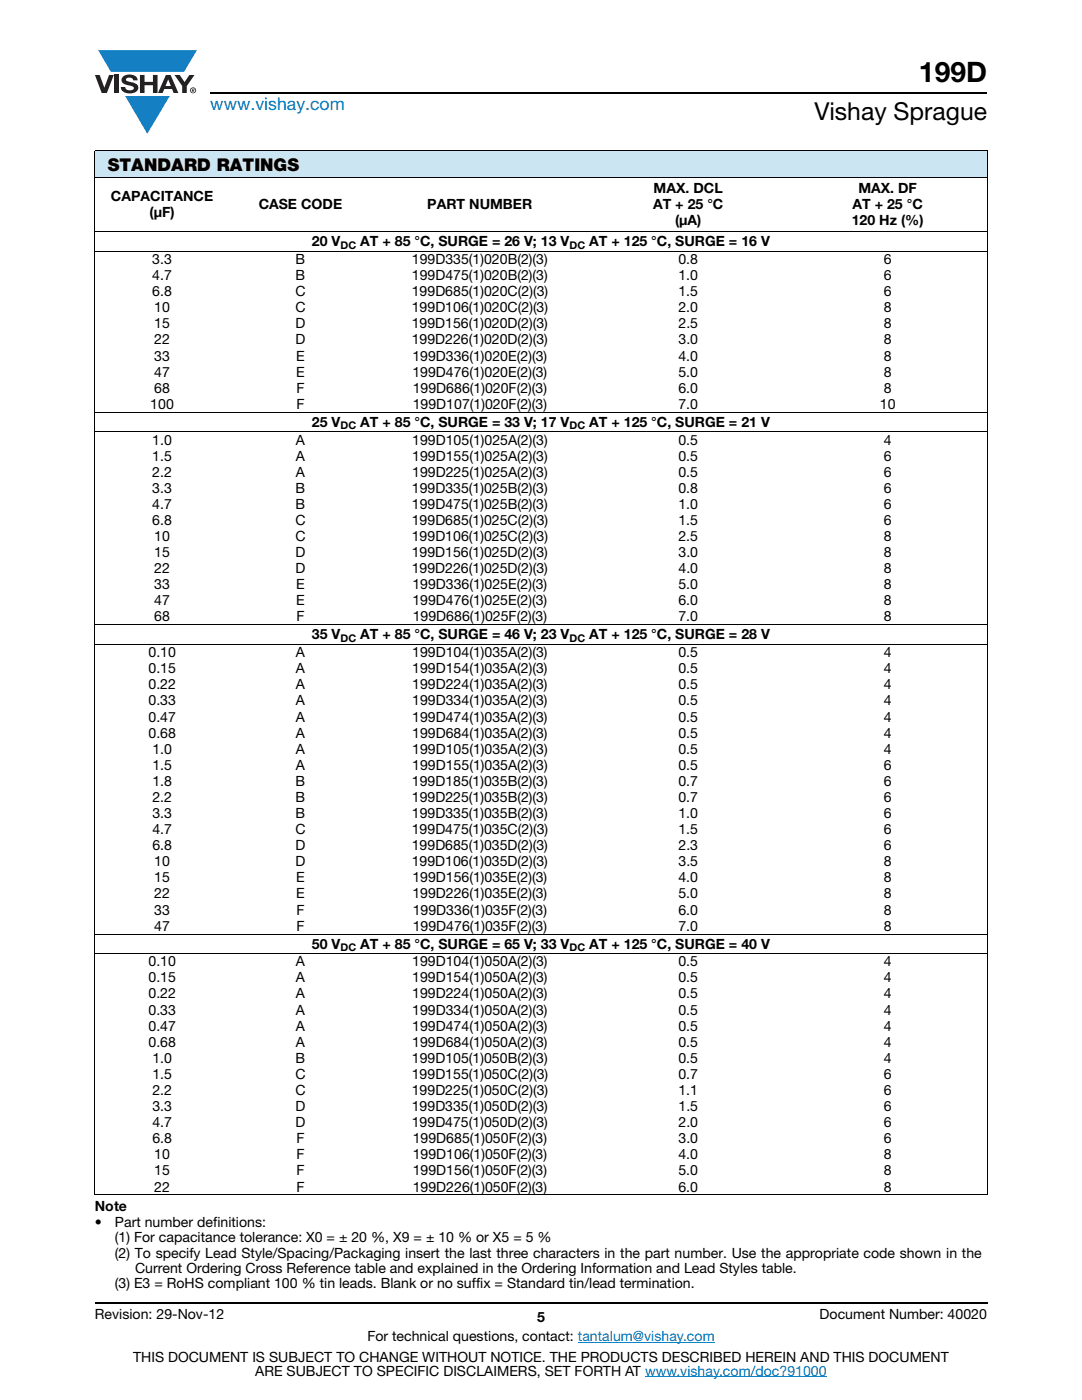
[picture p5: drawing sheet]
<svg xmlns="http://www.w3.org/2000/svg" width="216mm" height="279mm" viewBox="0 0 216 279" stroke-linecap="round" stroke-linejoin="round" font-family="sans-serif">
<defs><g id="words">
<text font-size="5.6" x="183.4" y="16.4">199D</text>
<text font-size="4.9" x="162.5" y="24">Vishay Sprague</text>
<text font-size="3.5" fill="#007ec4" x="42" y="21.9">www.vishay.com</text>
<text font-size="3.5" x="21.5" y="34.1">STANDARD RATINGS</text>
<g font-size="2.8">
<text x="22.1" y="40.2">CAPACITANCE</text>
<text x="51.6" y="41.8">CASE CODE</text>
<text x="85.3" y="41.8">PART NUMBER</text>
<text x="130.3" y="41.8">AT + 25 °C</text>
<text x="130.4" y="38.6">MAX. DCL</text>
<text x="170.1" y="41.8">AT + 25 °C</text>
<text x="171.3" y="38.6">MAX. DF</text>
<text x="29.8" y="43.4">(μF)</text>
<text x="134.7" y="45">(μA)</text>
<text x="170" y="45">120 Hz (%)</text>
<text x="30.4" y="52.7">3.3</text>
<text x="59" y="52.7">B</text>
<text x="62.3" y="49.1">20 V</text>
<text x="71.9" y="49.1">AT + 85 °C, SURGE = 26 V; 13 V</text>
<text x="82.2" y="52.7">199D335(1)020B(2)(3)</text>
<text x="117.6" y="49.1">AT + 125 °C, SURGE = 16 V</text>
<text x="135.4" y="52.7">0.8</text>
<text x="176.3" y="52.7">6</text>
<text x="30.4" y="55.9">4.7</text>
<text x="30.4" y="59.1">6.8</text>
<text x="59" y="59.1">C</text>
<text x="59" y="55.9">B</text>
<text x="82.2" y="59.1">199D685(1)020C(2)(3)</text>
<text x="82.2" y="55.9">199D475(1)020B(2)(3)</text>
<text x="135.4" y="59.1">1.5</text>
<text x="135.4" y="55.9">1.0</text>
<text x="176.3" y="55.9">6</text>
<text x="176.3" y="59.1">6</text>
<text x="30.8" y="62.3">10</text>
<text x="30.8" y="65.5">15</text>
<text x="59" y="62.3">C</text>
<text x="59" y="65.5">D</text>
<text x="82.2" y="62.3">199D106(1)020C(2)(3)</text>
<text x="82.2" y="65.5">199D156(1)020D(2)(3)</text>
<text x="135.4" y="62.3">2.0</text>
<text x="135.4" y="65.5">2.5</text>
<text x="176.3" y="62.3">8</text>
<text x="176.3" y="65.5">8</text>
<text x="30.8" y="68.7">22</text>
<text x="30.8" y="71.9">33</text>
<text x="59" y="68.7">D</text>
<text x="59.1" y="71.9">E</text>
<text x="82.2" y="68.7">199D226(1)020D(2)(3)</text>
<text x="82.3" y="71.9">199D336(1)020E(2)(3)</text>
<text x="135.4" y="71.9">4.0</text>
<text x="135.4" y="68.7">3.0</text>
<text x="176.3" y="71.9">8</text>
<text x="176.3" y="68.7">8</text>
<text x="30.8" y="75.2">47</text>
<text x="59.1" y="75.2">E</text>
<text x="82.3" y="75.2">199D476(1)020E(2)(3)</text>
<text x="135.4" y="75.2">5.0</text>
<text x="176.3" y="75.2">8</text>
<text x="30" y="81.6">100</text>
<text x="30.8" y="78.4">68</text>
<text x="59.1" y="78.4">F</text>
<text x="59.1" y="81.6">F</text>
<text x="82.4" y="78.4">199D686(1)020F(2)(3)</text>
<text x="82.4" y="81.6">199D107(1)020F(2)(3)</text>
<text x="135.4" y="78.4">6.0</text>
<text x="135.4" y="81.6">7.0</text>
<text x="175.6" y="81.6">10</text>
<text x="176.3" y="78.4">8</text>
<text x="30.4" y="88.7">1.0</text>
<text x="59.1" y="88.7">A</text>
<text x="62.3" y="85.2">25 V</text>
<text x="71.9" y="85.2">AT + 85 °C, SURGE = 33 V; 17 V</text>
<text x="82.3" y="88.7">199D105(1)025A(2)(3)</text>
<text x="117.6" y="85.2">AT + 125 °C, SURGE = 21 V</text>
<text x="135.4" y="88.7">0.5</text>
<text x="176.3" y="88.7">4</text>
<text x="30.4" y="91.9">1.5</text>
<text x="30.4" y="95.1">2.2</text>
<text x="59.1" y="91.9">A</text>
<text x="59.1" y="95.1">A</text>
<text x="82.3" y="91.9">199D155(1)025A(2)(3)</text>
<text x="82.3" y="95.1">199D225(1)025A(2)(3)</text>
<text x="135.4" y="91.9">0.5</text>
<text x="135.4" y="95.1">0.5</text>
<text x="176.3" y="91.9">6</text>
<text x="176.3" y="95.1">6</text>
<text x="30.4" y="98.3">3.3</text>
<text x="30.4" y="101.6">4.7</text>
<text x="59" y="98.3">B</text>
<text x="59" y="101.6">B</text>
<text x="82.2" y="98.3">199D335(1)025B(2)(3)</text>
<text x="82.2" y="101.6">199D475(1)025B(2)(3)</text>
<text x="135.4" y="98.3">0.8</text>
<text x="135.4" y="101.6">1.0</text>
<text x="176.3" y="98.3">6</text>
<text x="176.3" y="101.6">6</text>
<text x="30.4" y="104.8">6.8</text>
<text x="30.8" y="108">10</text>
<text x="59" y="108">C</text>
<text x="59" y="104.8">C</text>
<text x="82.2" y="108">199D106(1)025C(2)(3)</text>
<text x="82.2" y="104.8">199D685(1)025C(2)(3)</text>
<text x="135.4" y="108">2.5</text>
<text x="135.4" y="104.8">1.5</text>
<text x="176.3" y="108">8</text>
<text x="176.3" y="104.8">6</text>
<text x="30.8" y="111.2">15</text>
<text x="59" y="111.2">D</text>
<text x="82.2" y="111.2">199D156(1)025D(2)(3)</text>
<text x="135.4" y="111.2">3.0</text>
<text x="176.3" y="111.2">8</text>
<text x="30.8" y="114.4">22</text>
<text x="30.8" y="117.6">33</text>
<text x="59" y="114.4">D</text>
<text x="59.1" y="117.6">E</text>
<text x="82.2" y="114.4">199D226(1)025D(2)(3)</text>
<text x="82.3" y="117.6">199D336(1)025E(2)(3)</text>
<text x="135.4" y="117.6">5.0</text>
<text x="135.4" y="114.4">4.0</text>
<text x="176.3" y="117.6">8</text>
<text x="176.3" y="114.4">8</text>
<text x="30.8" y="120.8">47</text>
<text x="30.8" y="124">68</text>
<text x="59.1" y="120.8">E</text>
<text x="59.1" y="124">F</text>
<text x="82.3" y="120.8">199D476(1)025E(2)(3)</text>
<text x="82.4" y="124">199D686(1)025F(2)(3)</text>
<text x="135.4" y="120.8">6.0</text>
<text x="135.4" y="124">7.0</text>
<text x="176.3" y="120.8">8</text>
<text x="176.3" y="124">8</text>
<text x="29.6" y="131.1">0.10</text>
<text x="59.1" y="131.1">A</text>
<text x="62.3" y="127.6">35 V</text>
<text x="71.9" y="127.6">AT + 85 °C, SURGE = 46 V; 23 V</text>
<text x="82.3" y="131.1">199D104(1)035A(2)(3)</text>
<text x="117.6" y="127.6">AT + 125 °C, SURGE = 28 V</text>
<text x="135.4" y="131.1">0.5</text>
<text x="176.3" y="131.1">4</text>
<text x="29.6" y="134.4">0.15</text>
<text x="29.6" y="137.6">0.22</text>
<text x="59.1" y="134.4">A</text>
<text x="59.1" y="137.6">A</text>
<text x="82.3" y="134.4">199D154(1)035A(2)(3)</text>
<text x="82.3" y="137.6">199D224(1)035A(2)(3)</text>
<text x="135.4" y="134.4">0.5</text>
<text x="135.4" y="137.6">0.5</text>
<text x="176.3" y="134.4">4</text>
<text x="176.3" y="137.6">4</text>
<text x="29.6" y="140.8">0.33</text>
<text x="29.6" y="144">0.47</text>
<text x="59.1" y="140.8">A</text>
<text x="59.1" y="144">A</text>
<text x="82.3" y="140.8">199D334(1)035A(2)(3)</text>
<text x="82.3" y="144">199D474(1)035A(2)(3)</text>
<text x="135.4" y="140.8">0.5</text>
<text x="135.4" y="144">0.5</text>
<text x="176.3" y="140.8">4</text>
<text x="176.3" y="144">4</text>
<text x="29.6" y="147.2">0.68</text>
<text x="59.1" y="147.2">A</text>
<text x="82.3" y="147.2">199D684(1)035A(2)(3)</text>
<text x="135.4" y="147.2">0.5</text>
<text x="176.3" y="147.2">4</text>
<text x="30.4" y="150.4">1.0</text>
<text x="30.4" y="153.6">1.5</text>
<text x="59.1" y="150.4">A</text>
<text x="59.1" y="153.6">A</text>
<text x="82.3" y="150.4">199D105(1)035A(2)(3)</text>
<text x="82.3" y="153.6">199D155(1)035A(2)(3)</text>
<text x="135.4" y="150.4">0.5</text>
<text x="135.4" y="153.6">0.5</text>
<text x="176.3" y="150.4">4</text>
<text x="176.3" y="153.6">6</text>
<text x="30.4" y="156.8">1.8</text>
<text x="30.4" y="160">2.2</text>
<text x="59" y="160">B</text>
<text x="59" y="156.8">B</text>
<text x="82.2" y="156.8">199D185(1)035B(2)(3)</text>
<text x="82.2" y="160">199D225(1)035B(2)(3)</text>
<text x="135.4" y="156.8">0.7</text>
<text x="135.4" y="160">0.7</text>
<text x="176.3" y="156.8">6</text>
<text x="176.3" y="160">6</text>
<text x="30.4" y="163.3">3.3</text>
<text x="30.4" y="166.5">4.7</text>
<text x="59" y="166.5">C</text>
<text x="59" y="163.3">B</text>
<text x="82.2" y="166.5">199D475(1)035C(2)(3)</text>
<text x="82.2" y="163.3">199D335(1)035B(2)(3)</text>
<text x="135.4" y="166.5">1.5</text>
<text x="135.4" y="163.3">1.0</text>
<text x="176.3" y="163.3">6</text>
<text x="176.3" y="166.5">6</text>
<text x="30.4" y="169.7">6.8</text>
<text x="30.8" y="172.9">10</text>
<text x="59" y="172.9">D</text>
<text x="59" y="169.7">D</text>
<text x="82.2" y="172.9">199D106(1)035D(2)(3)</text>
<text x="82.2" y="169.7">199D685(1)035D(2)(3)</text>
<text x="135.4" y="172.9">3.5</text>
<text x="135.4" y="169.7">2.3</text>
<text x="176.3" y="172.9">8</text>
<text x="176.3" y="169.7">6</text>
<text x="30.8" y="176.1">15</text>
<text x="30.8" y="179.3">22</text>
<text x="59.1" y="176.1">E</text>
<text x="59.1" y="179.3">E</text>
<text x="82.3" y="176.1">199D156(1)035E(2)(3)</text>
<text x="82.3" y="179.3">199D226(1)035E(2)(3)</text>
<text x="135.4" y="176.1">4.0</text>
<text x="135.4" y="179.3">5.0</text>
<text x="176.3" y="176.1">8</text>
<text x="176.3" y="179.3">8</text>
<text x="30.8" y="182.5">33</text>
<text x="30.8" y="185.7">47</text>
<text x="59.1" y="182.5">F</text>
<text x="59.1" y="185.7">F</text>
<text x="82.4" y="182.5">199D336(1)035F(2)(3)</text>
<text x="82.4" y="185.7">199D476(1)035F(2)(3)</text>
<text x="135.4" y="182.5">6.0</text>
<text x="135.4" y="185.7">7.0</text>
<text x="176.3" y="182.5">8</text>
<text x="176.3" y="185.7">8</text>
<text x="62.3" y="189.3">50 V</text>
<text x="71.9" y="189.3">AT + 85 °C, SURGE = 65 V; 33 V</text>
<text x="117.6" y="189.3">AT + 125 °C, SURGE = 40 V</text>
<text x="29.6" y="192.8">0.10</text>
<text x="29.6" y="196.1">0.15</text>
<text x="59.1" y="192.8">A</text>
<text x="59.1" y="196.1">A</text>
<text x="82.3" y="192.8">199D104(1)050A(2)(3)</text>
<text x="82.3" y="196.1">199D154(1)050A(2)(3)</text>
<text x="135.4" y="192.8">0.5</text>
<text x="135.4" y="196.1">0.5</text>
<text x="176.3" y="192.8">4</text>
<text x="176.3" y="196.1">4</text>
<text x="29.6" y="199.3">0.22</text>
<text x="29.6" y="202.5">0.33</text>
<text x="59.1" y="199.3">A</text>
<text x="59.1" y="202.5">A</text>
<text x="82.3" y="199.3">199D224(1)050A(2)(3)</text>
<text x="82.3" y="202.5">199D334(1)050A(2)(3)</text>
<text x="135.4" y="199.3">0.5</text>
<text x="135.4" y="202.5">0.5</text>
<text x="176.3" y="199.3">4</text>
<text x="176.3" y="202.5">4</text>
<text x="29.6" y="205.7">0.47</text>
<text x="29.6" y="208.9">0.68</text>
<text x="59.1" y="205.7">A</text>
<text x="59.1" y="208.9">A</text>
<text x="82.3" y="205.7">199D474(1)050A(2)(3)</text>
<text x="82.3" y="208.9">199D684(1)050A(2)(3)</text>
<text x="135.4" y="205.7">0.5</text>
<text x="135.4" y="208.9">0.5</text>
<text x="176.3" y="205.7">4</text>
<text x="176.3" y="208.9">4</text>
<text x="30.4" y="212.1">1.0</text>
<text x="30.4" y="215.3">1.5</text>
<text x="59" y="215.3">C</text>
<text x="59" y="212.1">B</text>
<text x="82.2" y="215.3">199D155(1)050C(2)(3)</text>
<text x="82.2" y="212.1">199D105(1)050B(2)(3)</text>
<text x="135.4" y="215.3">0.7</text>
<text x="135.4" y="212.1">0.5</text>
<text x="176.3" y="212.1">4</text>
<text x="176.3" y="215.3">6</text>
<text x="30.4" y="218.5">2.2</text>
<text x="30.4" y="221.7">3.3</text>
<text x="59" y="218.5">C</text>
<text x="59" y="221.7">D</text>
<text x="82.2" y="218.5">199D225(1)050C(2)(3)</text>
<text x="82.2" y="221.7">199D335(1)050D(2)(3)</text>
<text x="135.4" y="218.5">1.1</text>
<text x="135.4" y="221.7">1.5</text>
<text x="176.3" y="218.5">6</text>
<text x="176.3" y="221.7">6</text>
<text x="30.4" y="225">4.7</text>
<text x="59" y="225">D</text>
<text x="82.2" y="225">199D475(1)050D(2)(3)</text>
<text x="135.4" y="225">2.0</text>
<text x="176.3" y="225">6</text>
<text x="30.4" y="228.2">6.8</text>
<text x="30.8" y="231.4">10</text>
<text x="59.1" y="231.4">F</text>
<text x="59.1" y="228.2">F</text>
<text x="82.4" y="231.4">199D106(1)050F(2)(3)</text>
<text x="82.4" y="228.2">199D685(1)050F(2)(3)</text>
<text x="135.4" y="231.4">4.0</text>
<text x="135.4" y="228.2">3.0</text>
<text x="176.3" y="231.4">8</text>
<text x="176.3" y="228.2">6</text>
<text x="30.8" y="234.6">15</text>
<text x="30.8" y="237.8">22</text>
<text x="59.1" y="234.6">F</text>
<text x="59.1" y="237.8">F</text>
<text x="82.4" y="234.6">199D156(1)050F(2)(3)</text>
<text x="82.4" y="237.8">199D226(1)050F(2)(3)</text>
<text x="135.4" y="234.6">5.0</text>
<text x="135.4" y="237.8">6.0</text>
<text x="176.3" y="234.6">8</text>
<text x="176.3" y="237.8">8</text>
<text x="18.9" y="241.6">Note</text>
<text x="18.9" y="244.8">•</text>
<text x="22.9" y="244.8">Part number definitions:</text>
<text x="22.9" y="248">(1) For capacitance tolerance: X0 = ± 20 %, X9 = ± 10 % or X5 = 5 %</text>
<text x="22.9" y="251.1">(2) To specify Lead Style/Spacing/Packaging insert the last three characters in the part number. Use the appropriate code shown in the</text>
<text x="22.9" y="257.1">(3) E3 = RoHS compliant 100 % tin leads. Blank or no suffix = Standard tin/lead termination.</text>
<text x="26.9" y="254">Current Ordering Cross Reference table and explained in the Ordering Information and Lead Styles table.</text>
<text x="18.9" y="263.3">Revision: 29-Nov-12</text>
<text x="107.2" y="263.8">5</text>
<text x="163.6" y="263.3">Document Number: 40020</text>
<text x="73.3" y="267.7">For technical questions, contact: tantalum@vishay.com</text>
<text x="26.5" y="271.7">THIS DOCUMENT IS SUBJECT TO CHANGE WITHOUT NOTICE. THE PRODUCTS DESCRIBED HEREIN AND THIS DOCUMENT</text>
<text x="50.9" y="274.6">ARE SUBJECT TO SPECIFIC DISCLAIMERS, SET FORTH AT www.vishay.com/doc?91000</text>
</g>
<g font-size="2.1">
<text x="67.9" y="49.6">DC</text>
<text x="113.6" y="49.6">DC</text>
<text x="67.9" y="85.7">DC</text>
<text x="113.6" y="85.7">DC</text>
<text x="67.9" y="128.1">DC</text>
<text x="113.6" y="128.1">DC</text>
<text x="67.9" y="189.8">DC</text>
<text x="113.6" y="189.8">DC</text>
</g>
</g></defs>
<g fill="#147fc3">
<path d="M19.6 10h19.7l-2.6 4.3h-1.1h-13.5z"/>
<path d="M25 19.2h8.9l-4.5 7.5z"/>
</g>
<g fill="#231f20">
<path d="M18.9 15h1l.9 2.5 1-2.5h.9l-1.4 3.6h-1z"/>
<path d="M22.9 15h.9v3.6h-.9z"/>
<path d="M24.6 15.3a2.1 2.1 0 0 1 2.8 .3l.1 .4h-.9a.79 .79 0 0 0-.7-.5 .79 .79 0 0 0-.8 .4l.3 .3 1 .2a1.08 1.08 0 0 1 1.2 1 1.08 1.08 0 0 1-1.1 1.2 1.73 1.73 0 0 1-2.4-1.2h.9a.96 .96 0 0 0 .8 .6 .96 .96 0 0 0 .9-.4 1.31 1.31 0 0 0-1.2-.6 1.03 1.03 0 0 1-1.1-.6 1.03 1.03 0 0 1 .2-1.1z"/>
<path d="M27.9 15h.9v1.3h1.7v-1.3h.9v3.6h-.9v-1.6h-1.7v1.6h-.9z"/>
<path d="M34.8 15h1.1l.9 1.4 1-1.4h1l-1.5 2.2v1.4h-.9v-1.4z"/>
<path d="M33.6 15.9l.5 1.3h-1.1zM33.1 15l-1.6 3.6h1l.3-.8h1.5l.3 .8h1l-1.6-3.6z"/>
<path d="M38.1 18a.46 .46 0 0 1 .9 0 .46 .46 0 0 1-.9 0zM37.9 18a.6 .6 0 0 0 1.2 0 .6 .6 0 0 0-1.2 0z"/>
<path d="M38.4 17.8h.2v.2h-.2zM38.3 17.7v.7h.1v-.3l.4 .3-.2-.3 .2-.2-.1-.2z"/>
</g>
<path d="M42 18.6h155M18.9 260h178.1" fill="none" stroke="#000" stroke-width=".36"/>
<path d="M115.3 267.9h27.3M128.7 274.8h36.3" fill="none" stroke="#007ec4" stroke-width=".2"/>
<path d="M18.9 30h178.1v5.5h-178.1z" fill="#cce5f3"/>
<g fill="none" stroke="#000" stroke-width=".2">
<path d="M18.9 30h178.1M18.9 35.5h178.1M18.9 30.1v208.3M197 30.1v208.3M18.9 46.2h178.1M18.9 50.2h178.1M18.9 82.3h178.1M18.9 86.2h178.1M18.9 124.7h178.1M18.9 128.6h178.1M18.9 186.4h178.1M18.9 190.3h178.1"/>
<path d="M18.9 238.5h178.1"/>
</g>
<use href="#words"/>
</svg>
